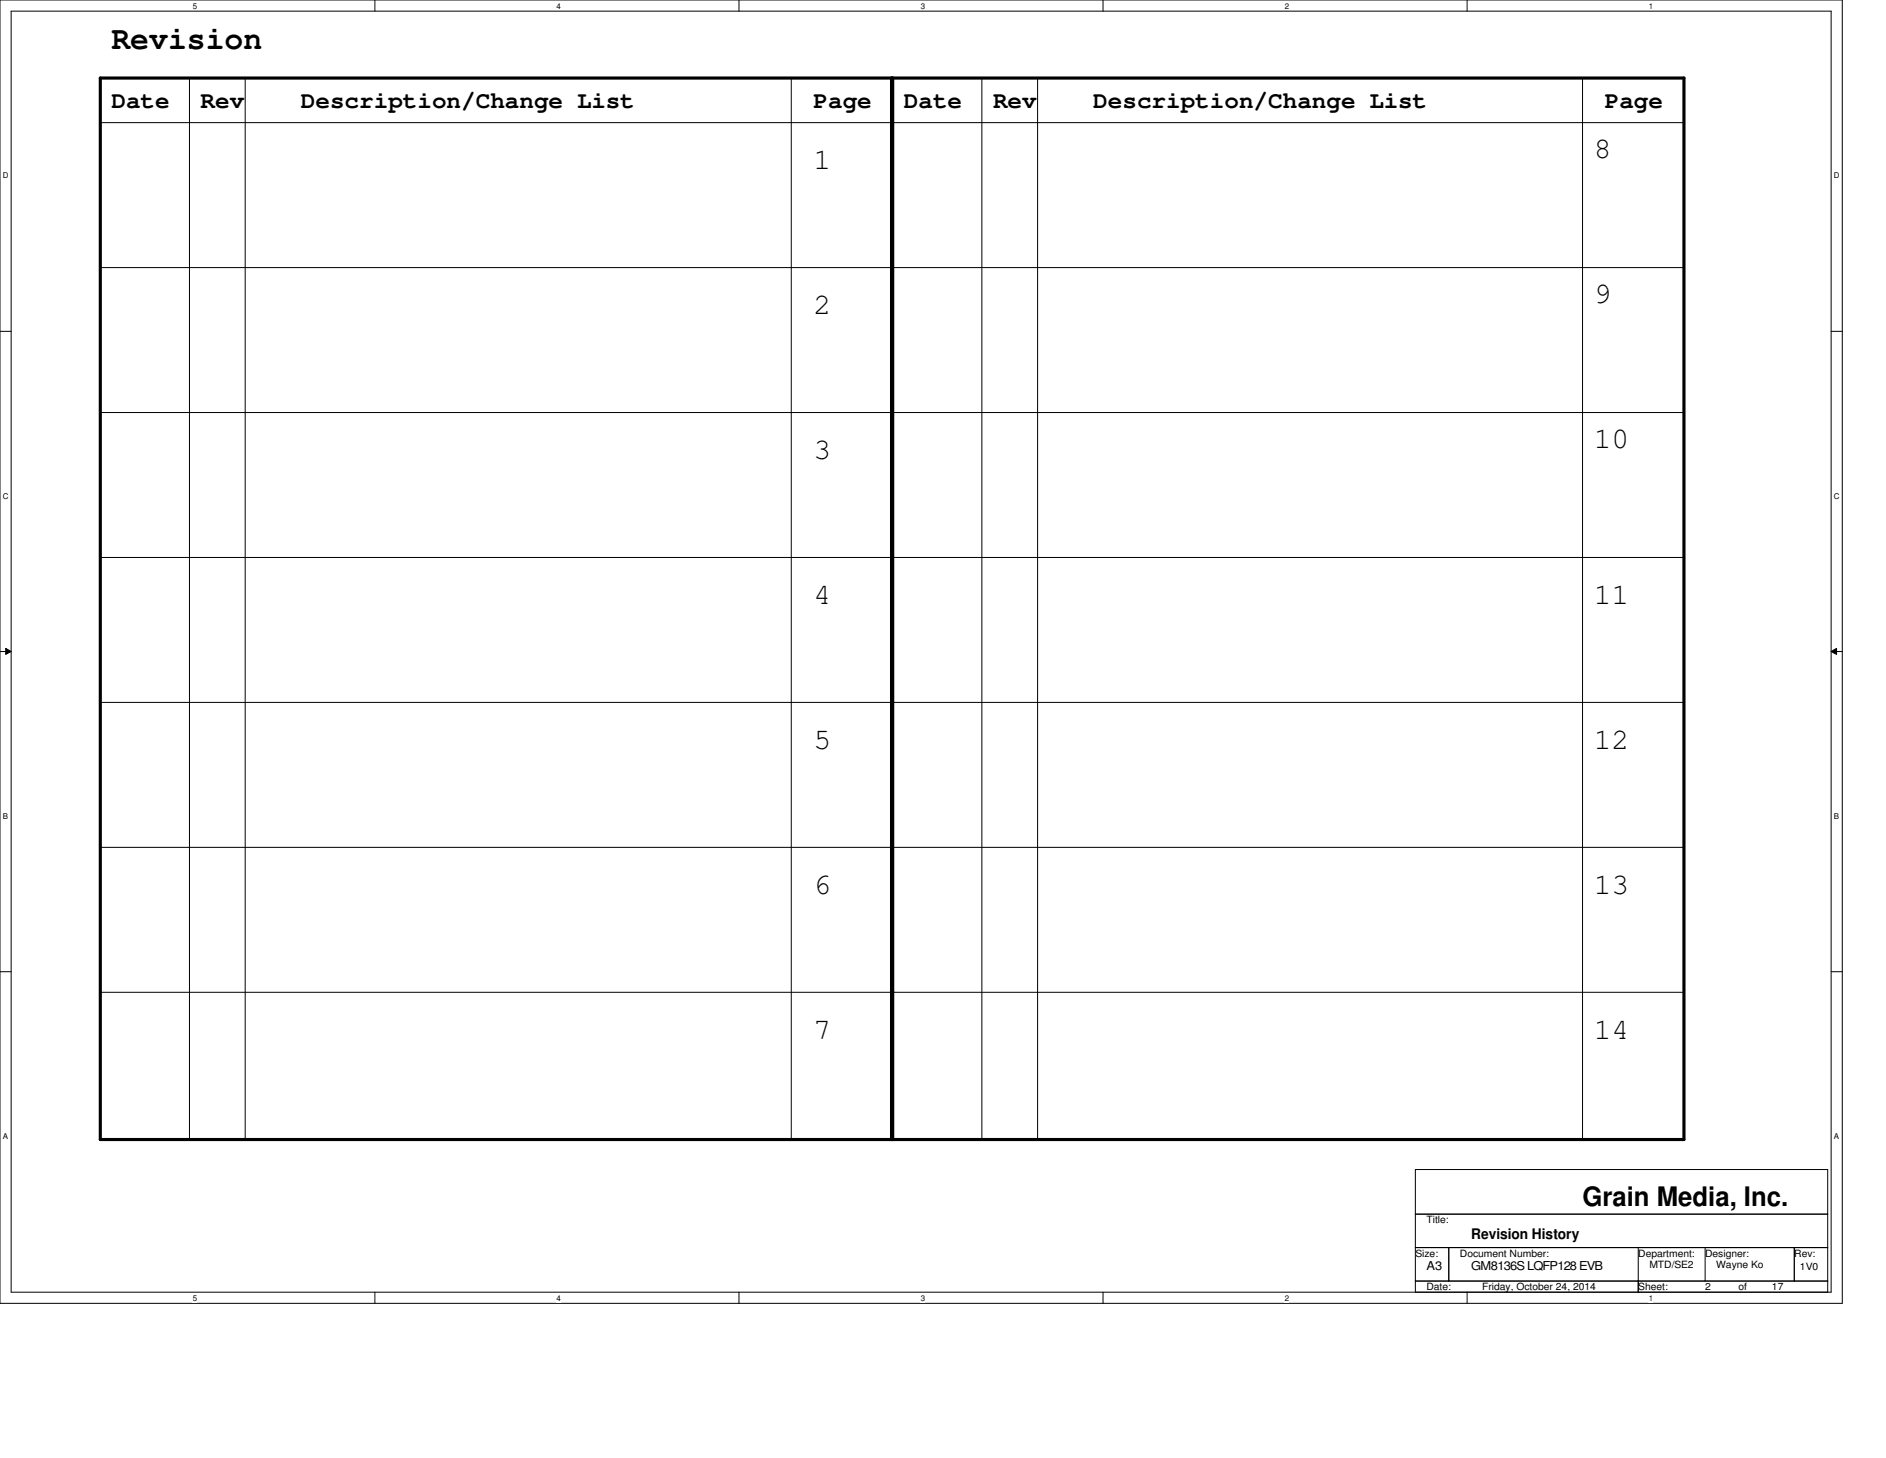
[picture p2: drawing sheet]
<svg xmlns="http://www.w3.org/2000/svg" width="279mm" height="216mm" viewBox="0 0 279 216" stroke-linecap="round" stroke-linejoin="round" font-family="sans-serif">
<defs><g id="words">
<text font-size="4.8" x="16.5" y="7.3">Revision</text>
<g font-size="4.4">
<text x="236.1" y="23.4">8</text>
<text x="120.5" y="25">1</text>
<text x="120.5" y="46.5">2</text>
<text x="236.1" y="44.8">9</text>
<text x="120.5" y="67.9">3</text>
<text x="236.1" y="66.3">10</text>
<text x="120.5" y="89.4">4</text>
<text x="236.1" y="89.4">11</text>
<text x="120.5" y="110.9">5</text>
<text x="236.1" y="110.9">12</text>
<text x="120.5" y="132.3">6</text>
<text x="236.1" y="132.3">13</text>
<text x="120.5" y="153.8">7</text>
<text x="236.1" y="153.8">14</text>
</g>
<text font-size="4" x="234.4" y="178.5">Grain Media, Inc.</text>
<g font-size="3.5">
<text x="16.5" y="16">Date</text>
<text x="29.7" y="16">Rev</text>
<text x="44.6" y="16">Description/Change List</text>
<text x="120.5" y="16">Page</text>
<text x="133.9" y="16">Date</text>
<text x="147.1" y="16">Rev</text>
<text x="162" y="16">Description/Change List</text>
<text x="237.7" y="16">Page</text>
</g>
<text font-size="2.2" x="217.9" y="183.5">Revision History</text>
<g font-size="1.8">
<text x="211.3" y="188">A3</text>
<text x="217.9" y="188">GM8136S LQFP128 EVB</text>
</g>
<g font-size="1.5">
<text x="211.3" y="181.1">Title:</text>
<text x="209.7" y="186.1">Size:</text>
<text x="211.3" y="191.1">Date:</text>
<text x="216.3" y="186.1">Document Number:</text>
<text x="219.6" y="191.1">Friday, October 24, 2014</text>
<text x="242.7" y="191.1">Sheet:</text>
<text x="242.7" y="186.1">Department:</text>
<text x="244.3" y="187.7">MTD/SE2</text>
<text x="252.6" y="191.1">2</text>
<text x="252.6" y="186.1">Designer:</text>
<text x="254.3" y="187.7">Wayne Ko</text>
<text x="257.6" y="191.1">of</text>
<text x="262.5" y="191.1">17</text>
<text x="265.8" y="186.1">Rev:</text>
<text x="266.7" y="188.1">1V0</text>
</g>
<g font-size="1.2">
<text x="28.6" y="1.3">5</text>
<text x="82.5" y="1.3">4</text>
<text x="136.4" y="1.3">3</text>
<text x="190.3" y="1.3">2</text>
<text x="244.3" y="1.3">1</text>
<text x=".4" y="26.4">D</text>
<text x="271.7" y="26.4">D</text>
<text x=".4" y="73.8">C</text>
<text x="271.7" y="73.8">C</text>
<text x=".4" y="121.2">B</text>
<text x="271.7" y="121.2">B</text>
<text x=".4" y="168.7">A</text>
<text x="271.7" y="168.7">A</text>
<text x="28.6" y="192.6">5</text>
<text x="82.5" y="192.6">4</text>
<text x="136.4" y="192.6">3</text>
<text x="190.3" y="192.6">2</text>
<text x="244.3" y="192.6">1</text>
</g>
</g></defs>
<path d="M0 0h272.9v193h-272.9zM1.7 1.7h269.6v189.6h-269.6z" fill="none" stroke="#000" stroke-width=".15"/>
<g fill="#fff">
<path d="M28.6 .2h.6v1.3h-.6z"/>
<path d="M28.6 191.6h.6v1.3h-.6z"/>
</g>
<path d="M55.5 0v1.7M55.5 191.3v1.7" fill="none" stroke="#000" stroke-width=".15"/>
<g fill="#fff">
<path d="M82.5 .2h.6v1.3h-.6z"/>
<path d="M82.5 191.6h.6v1.3h-.6z"/>
</g>
<path d="M109.5 0v1.7M109.5 191.3v1.7" fill="none" stroke="#000" stroke-width=".15"/>
<g fill="#fff">
<path d="M136.4 .2h.6v1.3h-.6z"/>
<path d="M136.4 191.6h.6v1.3h-.6z"/>
</g>
<path d="M163.4 0v1.7M163.4 191.3v1.7" fill="none" stroke="#000" stroke-width=".15"/>
<g fill="#fff">
<path d="M190.3 .2h.6v1.3h-.6z"/>
<path d="M190.3 191.6h.6v1.3h-.6z"/>
</g>
<path d="M217.3 0v1.7M217.3 191.3v1.7" fill="none" stroke="#000" stroke-width=".15"/>
<g fill="#fff">
<path d="M244.3 .2h.6v1.3h-.6z"/>
<path d="M244.3 191.6h.6v1.3h-.6z"/>
<path d="M.4 25.4h.8v1.3h-.8z"/>
<path d="M271.7 25.4h.8v1.3h-.8z"/>
<path d="M.4 72.8h.8v1.3h-.8z"/>
<path d="M271.7 72.8h.8v1.3h-.8z"/>
</g>
<path d="M0 49.1h1.7M271.3 49.1h1.6" fill="none" stroke="#000" stroke-width=".15"/>
<g fill="#fff">
<path d="M.4 120.2h.7v1.3h-.7z"/>
<path d="M271.7 120.2h.7v1.3h-.7z"/>
</g>
<path d="M0 96.5h1.7M.8 96l.9 .5-.9 .4zM271.3 96.5l.8-.5v.9zM271.3 96.5h1.6" fill="none" stroke="#000" stroke-width=".15"/>
<path d="M.8 96l.9 .5-.9 .4zM271.3 96.5l.8-.5v.9z" fill="#000"/>
<g fill="#fff">
<path d="M.4 167.6h.7v1.3h-.7z"/>
<path d="M271.7 167.6h.7v1.3h-.7z"/>
</g>
<g fill="none" stroke="#000" stroke-width=".15">
<path d="M14.9 18.2h117.2M28.1 11.6v157M36.3 11.6v157M117.2 11.6v157M132.2 18.2h117.3M145.5 11.6v157M153.7 11.6v157M234.4 11.6v157M14.9 39.6h234.4M14.9 61.1h117.2M132.2 61.1h117.3M14.9 82.5h117.2"/>
<path d="M132.2 82.5h117.3M14.9 104h117.2M132.2 104h117.3M14.9 125.5h117.2M132.2 125.5h117.3M0 143.9h1.7M14.9 146.9h234.4M271.3 143.9h1.6M209.7 173.2h61.1v18.1h-61.1zM209.7 179.8h61.1M209.7 184.7h61.1M209.7 189.7h61.1"/>
<path d="M214.6 184.7v5M242.7 184.7v6.6M252.6 184.7v5M265.8 184.7v5"/>
</g>
<path d="M14.9 11.6h234.6v157.1h-234.6zM132.1 11.6v157.1M132.2 11.6v157.1" fill="none" stroke="#000" stroke-width=".47"/>
<use href="#words"/>
</svg>
